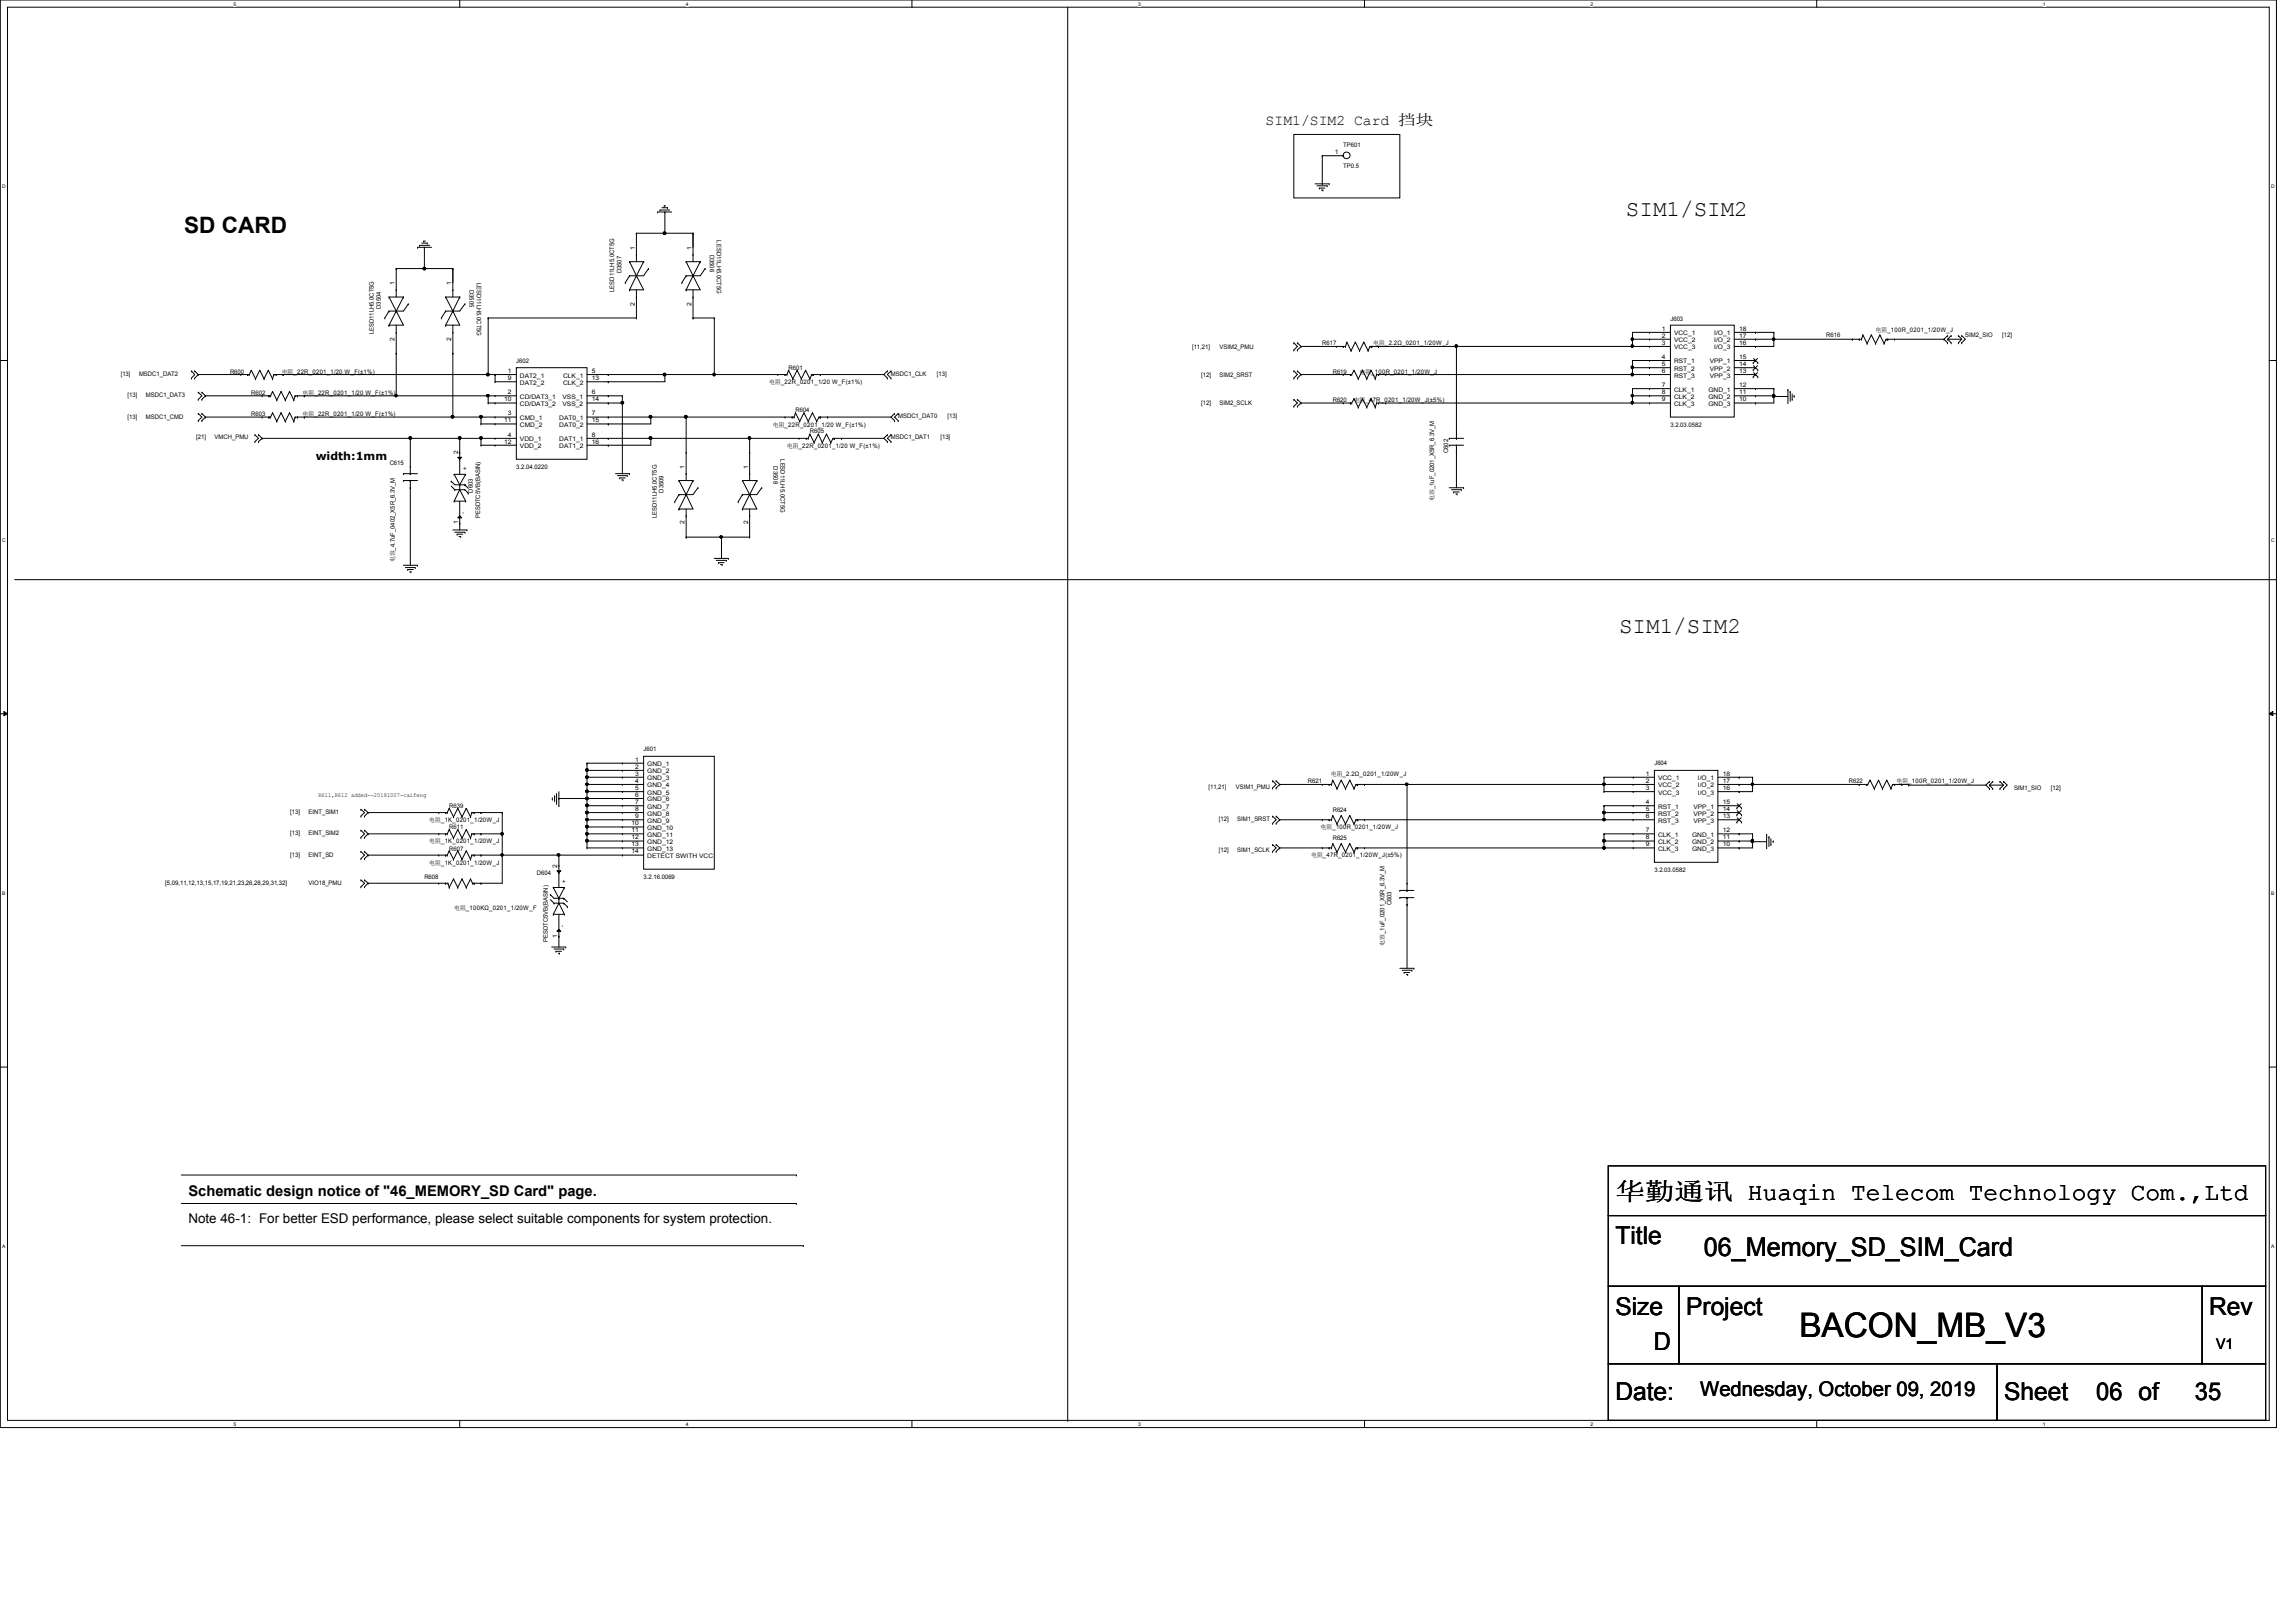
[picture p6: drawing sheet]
<svg xmlns="http://www.w3.org/2000/svg" width="297mm" height="210mm" viewBox="0 0 297 210" stroke-linecap="round" stroke-linejoin="round" font-family="sans-serif">
<defs><g id="words">
<text font-size="4.4" x="232.8" y="173.1">BACON_MB_V3</text>
<text font-size="3.3" x="220.4" y="162.6">06_Memory_SD_SIM_Card</text>
<g font-size="3.2">
<text x="209" y="155.2">华华华华 Huaqin Telecom Technology Com.,Ltd</text>
<text x="209" y="161">Title</text>
<text x="209" y="170.2">Size</text>
<text x="218.1" y="170.2">Project</text>
<text x="285.8" y="170.2">Rev</text>
<text x="213.9" y="174.8">D</text>
<text x="209" y="181.1">Date:</text>
<text x="259.3" y="181.1">Sheet</text>
<text x="271.2" y="181.1">06 of</text>
<text x="284" y="181.1">35</text>
</g>
<g font-size="2.9">
<text x="210.4" y="27.9">SIM1/SIM2</text>
<text x="23.8" y="30.1">SD CARD</text>
<text x="209.5" y="81.9">SIM1/SIM2</text>
</g>
<text font-size="2.6" x="220" y="180.7">Wednesday, October 09, 2019</text>
<g font-size="1.9">
<text x="163.7" y="16.1">SIM1/SIM2 Card 挡挡</text>
<text x="24.4" y="154.8">Schematic design notice of &quot;46_MEMORY_SD Card&quot; page.</text>
<text x="286.7" y="174.5">V1</text>
</g>
<text font-size="1.7" x="24.4" y="158.2">Note 46-1: For better ESD performance, please select suitable components for system protection.</text>
<text font-size="1.4" x="40.8" y="59.5">width:1mm</text>
<g font-size=".8">
<text x="172.7" y="19.9">1</text>
<text x="173.8" y="19">TP601</text>
<text x="173.8" y="21.8">TP0.5</text>
<text x="80.4" y="35.4" transform="rotate(-90 80.4 35.4)">D3507</text>
<text x="82.1" y="32.3" transform="rotate(-90 82.1 32.3)">1</text>
<text x="89.4" y="32.3" transform="rotate(-90 89.4 32.3)">1</text>
<text x="91.8" y="32.9" transform="rotate(90 91.8 32.9)">D3506</text>
<text x="92.7" y="31.1" transform="rotate(90 92.7 31.1)">LESD11LH5.0CT5G</text>
<text x="49.3" y="40" transform="rotate(-90 49.3 40)">D3504</text>
<text x="51.1" y="36.9" transform="rotate(-90 51.1 36.9)">1</text>
<text x="58.4" y="36.9" transform="rotate(-90 58.4 36.9)">1</text>
<text x="60.7" y="37.5" transform="rotate(90 60.7 37.5)">D3505</text>
<text x="61.7" y="36.6" transform="rotate(90 61.7 36.6)">LESD11LH5.0CT5G</text>
<text x="79.5" y="37.8" transform="rotate(-90 79.5 37.8)">LESD11LH5.0CT5G</text>
<text x="82.1" y="39.5" transform="rotate(-90 82.1 39.5)">2</text>
<text x="89.4" y="39.5" transform="rotate(-90 89.4 39.5)">2</text>
<text x="216.1" y="41.5">J603</text>
<text x="48.4" y="43.3" transform="rotate(-90 48.4 43.3)">LESD11LH5.0CT5G</text>
<text x="51.1" y="44.1" transform="rotate(-90 51.1 44.1)">2</text>
<text x="58.4" y="44.1" transform="rotate(-90 58.4 44.1)">2</text>
<text x="66.8" y="46.9">J602</text>
<text x="102" y="47.9">R601</text>
<text x="154.2" y="45.1">[11,21]</text>
<text x="157.8" y="45.1">VSIM2_PMU</text>
<text x="171.1" y="44.7">R617</text>
<text x="177.7" y="44.7">电电_2.2Ω_0201_1/20W_J</text>
<text x="215" y="42.8">1</text>
<text x="215" y="43.7">2</text>
<text x="215" y="44.6">3</text>
<text x="215" y="46.4">4</text>
<text x="215" y="47.4">5</text>
<text x="216.6" y="43.4">VCC_1</text>
<text x="216.6" y="44.3">VCC_2</text>
<text x="216.6" y="45.2">VCC_3</text>
<text x="216.6" y="47">RST_1</text>
<text x="216.6" y="48">RST_2</text>
<text x="221.2" y="48">VPP_2</text>
<text x="221.2" y="47">VPP_1</text>
<text x="221.8" y="45.2">I/O_3</text>
<text x="221.8" y="44.3">I/O_2</text>
<text x="221.8" y="43.4">I/O_1</text>
<text x="225" y="47.4">14</text>
<text x="225" y="46.4">15</text>
<text x="225" y="44.6">16</text>
<text x="225" y="43.7">17</text>
<text x="225" y="42.8">18</text>
<text x="236.3" y="43.6">R616</text>
<text x="242.7" y="43">电电_100R_0201_1/20W_J</text>
<text x="254.3" y="43.6">SIM2_SIO</text>
<text x="259" y="43.6">[12]</text>
<text x="15.6" y="48.7">[13]</text>
<text x="16.5" y="51.4">[13]</text>
<text x="18" y="48.7">MSDC1_DAT2</text>
<text x="18.9" y="51.4">MSDC1_DAT3</text>
<text x="29.8" y="48.3">R600</text>
<text x="32.5" y="51.1">R602</text>
<text x="32.5" y="53.8">R603</text>
<text x="36.4" y="48.3">电电_22R_0201_1/20 W_F(±1%)</text>
<text x="39.2" y="51.1">电电_22R_0201_1/20 W_F(±1%)</text>
<text x="39.2" y="53.8">电电_22R_0201_1/20 W_F(±1%)</text>
<text x="65.2" y="51.9">10</text>
<text x="65.7" y="48.3">1</text>
<text x="65.7" y="49.2">9</text>
<text x="65.7" y="51">2</text>
<text x="65.7" y="53.8">3</text>
<text x="67.3" y="48.9">DAT2_1</text>
<text x="67.3" y="49.8">DAT2_2</text>
<text x="67.3" y="51.6">CD/DAT3_1</text>
<text x="67.3" y="52.5">CD/DAT3_2</text>
<text x="72.8" y="51.6">VSS_1</text>
<text x="72.8" y="52.5">VSS_2</text>
<text x="72.9" y="48.9">CLK_1</text>
<text x="72.9" y="49.8">CLK_2</text>
<text x="76.6" y="51">6</text>
<text x="76.6" y="51.9">14</text>
<text x="76.6" y="48.3">5</text>
<text x="76.6" y="49.2">13</text>
<text x="76.6" y="53.8">7</text>
<text x="99.5" y="49.7">电电_22R_0201_1/20 W_F(±1%)</text>
<text x="102.9" y="53.3">R604</text>
<text x="115.3" y="48.6">MSDC1_CLK</text>
<text x="121.2" y="48.6">[13]</text>
<text x="155.4" y="52.4">[12]</text>
<text x="155.4" y="48.8">[12]</text>
<text x="157.8" y="52.4">SIM2_SCLK</text>
<text x="157.8" y="48.8">SIM2_SRST</text>
<text x="172.4" y="52">R620</text>
<text x="172.4" y="48.3">R619</text>
<text x="175.1" y="52">电电_47R_0201_1/20W_J(±5%)</text>
<text x="175.9" y="48.3">电电_100R_0201_1/20W_J</text>
<text x="215" y="48.3">6</text>
<text x="215" y="50.1">7</text>
<text x="215" y="51">8</text>
<text x="215" y="51.9">9</text>
<text x="216.6" y="48.9">RST_3</text>
<text x="216.6" y="50.7">CLK_1</text>
<text x="216.6" y="51.6">CLK_2</text>
<text x="216.6" y="52.5">CLK_3</text>
<text x="221" y="52.5">GND_3</text>
<text x="221" y="51.6">GND_2</text>
<text x="221" y="50.7">GND_1</text>
<text x="221.2" y="48.9">VPP_3</text>
<text x="225" y="51.9">10</text>
<text x="225" y="51">11</text>
<text x="225" y="50.1">12</text>
<text x="225" y="48.3">13</text>
<text x="16.5" y="54.2">[13]</text>
<text x="18.9" y="54.2">MSDC1_CMD</text>
<text x="25.4" y="56.8">[21]</text>
<text x="27.8" y="56.8">VMCH_PMU</text>
<text x="59.3" y="58.8" transform="rotate(-90 59.3 58.8)">2</text>
<text x="65.2" y="54.7">11</text>
<text x="65.2" y="57.4">12</text>
<text x="65.7" y="56.5">4</text>
<text x="67.3" y="54.4">CMD_1</text>
<text x="67.3" y="55.2">CMD_2</text>
<text x="67.3" y="57.1">VDD_1</text>
<text x="67.3" y="58">VDD_2</text>
<text x="72.3" y="54.4">DAT0_1</text>
<text x="72.3" y="55.2">DAT0_2</text>
<text x="72.3" y="57.1">DAT1_1</text>
<text x="72.3" y="58">DAT1_2</text>
<text x="76.6" y="54.7">15</text>
<text x="76.6" y="56.5">8</text>
<text x="76.6" y="57.4">16</text>
<text x="100" y="55.2">电电_22R_0201_1/20 W_F(±1%)</text>
<text x="101" y="59.4" transform="rotate(90 101 59.4)">LESD11LH5.0CT5G</text>
<text x="101.8" y="57.9">电电_22R_0201_1/20 W_F(±1%)</text>
<text x="104.8" y="56.1">R605</text>
<text x="115.3" y="56.8">MSDC1_DAT1</text>
<text x="116.2" y="54.1">MSDC1_DAT0</text>
<text x="121.7" y="56.8">[13]</text>
<text x="122.6" y="54.1">[13]</text>
<text x="187.4" y="58.6" transform="rotate(-90 187.4 58.6)">C602</text>
<text x="216.1" y="55.3">3.2.03.0582</text>
<text x="50.4" y="60.2">C615</text>
<text x="60.4" y="60.8" transform="rotate(-90 60.4 60.8)">+</text>
<text x="61.2" y="63.8" transform="rotate(-90 61.2 63.8)">D603</text>
<text x="66.8" y="60.7">3.2.04.0220</text>
<text x="85.8" y="63.8" transform="rotate(-90 85.8 63.8)">D3509</text>
<text x="88.6" y="60.7" transform="rotate(-90 88.6 60.7)">1</text>
<text x="96.8" y="60.7" transform="rotate(-90 96.8 60.7)">1</text>
<text x="100.1" y="60.4" transform="rotate(90 100.1 60.4)">D3508</text>
<text x="185.5" y="64.8" transform="rotate(-90 185.5 64.8)">电兼_1uF_0201_X5R_6.3V_M</text>
<text x="59.3" y="67.9" transform="rotate(-90 59.3 67.9)">1</text>
<text x="60.2" y="66.5" transform="rotate(-90 60.2 66.5)">-</text>
<text x="62.1" y="67.1" transform="rotate(-90 62.1 67.1)">PESDTC5VB(BASIN)</text>
<text x="85" y="67.1" transform="rotate(-90 85 67.1)">LESD11LH5.0CT5G</text>
<text x="88.6" y="67.9" transform="rotate(-90 88.6 67.9)">2</text>
<text x="96.8" y="67.9" transform="rotate(-90 96.8 67.9)">2</text>
<text x="51.1" y="72.8" transform="rotate(-90 51.1 72.8)">电兼_4.7uF_0402_X5R_6.3V_M</text>
<text x="82.2" y="98.6">1</text>
<text x="82.2" y="99.5">2</text>
<text x="82.2" y="100.4">3</text>
<text x="82.2" y="101.3">4</text>
<text x="83.3" y="97.2">J601</text>
<text x="83.7" y="99.1">GND_1</text>
<text x="83.7" y="100.1">GND_2</text>
<text x="83.7" y="101">GND_3</text>
<text x="83.7" y="101.9">GND_4</text>
<text x="169.2" y="101.3">R621</text>
<text x="172.2" y="100.5">电电_2.2Ω_0201_1/20W_J</text>
<text x="212.9" y="100.4">1</text>
<text x="212.9" y="101.3">2</text>
<text x="214" y="99.1">J604</text>
<text x="214.5" y="101">VCC_1</text>
<text x="214.5" y="101.9">VCC_2</text>
<text x="219.7" y="101.9">I/O_2</text>
<text x="219.7" y="101">I/O_1</text>
<text x="222.9" y="101.3">17</text>
<text x="222.9" y="100.4">18</text>
<text x="239.2" y="101.3">R622</text>
<text x="245.4" y="101.3">电电_100R_0201_1/20W_J</text>
<text x="37.5" y="105.4">[13]</text>
<text x="39.9" y="105.4">EINT_SIM1</text>
<text x="41.2" y="103.1">R611,R612 added--20181007-caifeng</text>
<text x="55.5" y="106.4">电电_1K_0201_1/20W_J</text>
<text x="58.1" y="104.6">R639</text>
<text x="58.1" y="107.3">R611</text>
<text x="81.7" y="106.8">10</text>
<text x="81.7" y="107.7">11</text>
<text x="82.2" y="102.2">5</text>
<text x="82.2" y="103.1">6</text>
<text x="82.2" y="104.9">8</text>
<text x="82.2" y="105.9">9</text>
<text x="82.2" y="104.1">7</text>
<text x="83.7" y="102.8">GND_5</text>
<text x="83.7" y="103.7">GND_6</text>
<text x="83.7" y="105.5">GND_8</text>
<text x="83.7" y="106.5">GND_9</text>
<text x="83.7" y="107.4">GND_10</text>
<text x="83.7" y="104.6">GND_7</text>
<text x="156.3" y="102.1">[11,21]</text>
<text x="157.7" y="106.2">[12]</text>
<text x="159.9" y="102.1">VSIM1_PMU</text>
<text x="160.1" y="106.2">SIM1_SRST</text>
<text x="170.9" y="107.3">电电_100R_0201_1/20W_J</text>
<text x="172.4" y="105">R624</text>
<text x="212.9" y="102.2">3</text>
<text x="212.9" y="104.1">4</text>
<text x="212.9" y="104.9">5</text>
<text x="212.9" y="105.9">6</text>
<text x="212.9" y="107.7">7</text>
<text x="214.5" y="102.8">VCC_3</text>
<text x="214.5" y="104.6">RST_1</text>
<text x="214.5" y="105.5">RST_2</text>
<text x="214.5" y="106.5">RST_3</text>
<text x="219.1" y="106.5">VPP_3</text>
<text x="219.1" y="105.5">VPP_2</text>
<text x="219.1" y="104.6">VPP_1</text>
<text x="219.7" y="102.8">I/O_3</text>
<text x="222.9" y="107.7">12</text>
<text x="222.9" y="105.9">13</text>
<text x="222.9" y="104.9">14</text>
<text x="222.9" y="104.1">15</text>
<text x="222.9" y="102.2">16</text>
<text x="260.6" y="102.2">SIM1_SIO</text>
<text x="265.3" y="102.2">[12]</text>
<text x="37.5" y="110.9">[13]</text>
<text x="37.5" y="108.1">[13]</text>
<text x="39.9" y="110.9">EINT_SD</text>
<text x="39.9" y="108.1">EINT_SIM2</text>
<text x="54.9" y="113.8">R608</text>
<text x="55.5" y="109.1">电电_1K_0201_1/20W_J</text>
<text x="55.5" y="111.9">电电_1K_0201_1/20W_J</text>
<text x="58.1" y="110.1">R607</text>
<text x="69.5" y="113.2">D604</text>
<text x="72.1" y="112.3" transform="rotate(-90 72.1 112.3)">2</text>
<text x="81.7" y="108.6">12</text>
<text x="81.7" y="109.5">13</text>
<text x="81.7" y="110.4">14</text>
<text x="83.3" y="113.8">3.2.16.0069</text>
<text x="83.7" y="108.3">GND_11</text>
<text x="83.7" y="109.2">GND_12</text>
<text x="83.7" y="110.1">GND_13</text>
<text x="83.7" y="111">DETECT SWITH VCC</text>
<text x="157.7" y="110.3">[12]</text>
<text x="160.1" y="110.3">SIM1_SCLK</text>
<text x="169.6" y="111">电电_47R_0201_1/20W_J(±5%)</text>
<text x="172.4" y="108.7">R625</text>
<text x="212.9" y="108.6">8</text>
<text x="212.9" y="109.5">9</text>
<text x="214" y="112.9">3.2.03.0582</text>
<text x="214.5" y="108.3">CLK_1</text>
<text x="214.5" y="109.2">CLK_2</text>
<text x="214.5" y="110.1">CLK_3</text>
<text x="218.9" y="110.1">GND_3</text>
<text x="218.9" y="109.2">GND_2</text>
<text x="218.9" y="108.3">GND_1</text>
<text x="222.9" y="109.5">10</text>
<text x="222.9" y="108.6">11</text>
<text x="21.4" y="114.5">[5,09,11,12,13,15,17,19,21,23,26,28,29,31,32]</text>
<text x="39.9" y="114.5">VIO18_PMU</text>
<text x="58.8" y="117.8">电电_100KΩ_0201_1/20W_F</text>
<text x="73" y="120" transform="rotate(-90 73 120)">-</text>
<text x="73.2" y="114.3" transform="rotate(-90 73.2 114.3)">+</text>
<text x="180" y="117.2" transform="rotate(-90 180 117.2)">C603</text>
<text x="70.9" y="121.9" transform="rotate(-90 70.9 121.9)">PESDTC5VB(BASIN)</text>
<text x="72.1" y="121.4" transform="rotate(-90 72.1 121.4)">1</text>
<text x="179.1" y="122.4" transform="rotate(-90 179.1 122.4)">电兼_1uF_0201_X5R_6.3V_M</text>
</g>
<g font-size=".6">
<text x="30.2" y=".7">5</text>
<text x="88.7" y=".7">4</text>
<text x="147.2" y=".7">3</text>
<text x="205.8" y=".7">2</text>
<text x="264.3" y=".7">1</text>
<text x=".3" y="24.4">D</text>
<text x="293.8" y="24.4">D</text>
<text x=".3" y="70.1">C</text>
<text x="293.8" y="70.1">C</text>
<text x=".3" y="115.8">B</text>
<text x="293.8" y="115.8">B</text>
<text x=".3" y="161.5">A</text>
<text x="293.8" y="161.5">A</text>
<text x="30.2" y="184.5">5</text>
<text x="88.7" y="184.5">4</text>
<text x="147.2" y="184.5">3</text>
<text x="205.8" y="184.5">2</text>
<text x="264.3" y="184.5">1</text>
</g>
</g></defs>
<path d="M0 0h294.5v184.7h-294.5zM1 .9h292.6v182.9h-292.6z" fill="none" stroke="#000" stroke-width=".13"/>
<g fill="#fff">
<path d="M30.2 .1h.4v.7h-.4z"/>
<path d="M30.2 183.9h.4v.8h-.4z"/>
</g>
<path d="M59.5 0v.9M59.5 183.8v.9" fill="none" stroke="#000" stroke-width=".13"/>
<g fill="#fff">
<path d="M88.7 .1h.4v.7h-.4z"/>
<path d="M88.7 183.9h.4v.8h-.4z"/>
</g>
<path d="M118 0v.9M118 183.8v.9" fill="none" stroke="#000" stroke-width=".13"/>
<g fill="#fff">
<path d="M147.2 .1h.4v.7h-.4z"/>
<path d="M147.2 183.9h.4v.8h-.4z"/>
</g>
<path d="M176.5 0v.9M176.5 183.8v.9" fill="none" stroke="#000" stroke-width=".13"/>
<g fill="#fff">
<path d="M205.8 .1h.3v.7h-.3z"/>
<path d="M205.8 183.9h.3v.8h-.3z"/>
</g>
<path d="M235 0v.9M235 183.8v.9" fill="none" stroke="#000" stroke-width=".13"/>
<g fill="#fff">
<path d="M264.3 .1h.3v.7h-.3z"/>
<path d="M264.3 183.9h.3v.8h-.3z"/>
<path d="M.3 23.8h.5v.7h-.5z"/>
<path d="M293.8 23.8h.5v.7h-.5z"/>
<path d="M.3 69.5h.5v.7h-.5z"/>
<path d="M293.8 69.5h.5v.7h-.5z"/>
</g>
<path d="M0 46.7h1M293.6 46.7h.9" fill="none" stroke="#000" stroke-width=".13"/>
<g fill="#fff">
<path d="M.3 115.2h.4v.8h-.4z"/>
<path d="M293.8 115.2h.5v.8h-.5z"/>
</g>
<path d="M0 92.4h1M.5 92.1l.5 .3-.5 .2zM293.6 92.4l.4-.3v.5zM293.6 92.4h.9" fill="none" stroke="#000" stroke-width=".13"/>
<path d="M.5 92.1l.5 .3-.5 .2zM293.6 92.4l.4-.3v.5z" fill="#000"/>
<g fill="#fff">
<path d="M.3 161h.4v.7h-.4z"/>
<path d="M293.8 161h.4v.7h-.4z"/>
</g>
<g fill="none" stroke="#000" stroke-width=".13">
<path d="M138.1 .9v182.9M167.4 17.4h13.7v8.2h-13.7zM50.3 38.4h.1M50.3 38.4l1.9 3.7h-1.9M50.3 38.4h1.9M51.3 37.5h.1M51.3 34.8h.1M51.3 34.8v3.6M51.3 34.8h7.3M52.2 38.4h.1M52.2 38.4l-1.9 3.7M52.8 39.3h.1"/>
<path d="M52.8 39.3l-.6 1h-1.9M54 32h.1M54 32h1.8M54.3 31.7h.1M54.3 31.7h1.3M54.6 31.5h.7M54.8 34.6h.2v.3h-.2zM54.8 31.2h.1M54.8 31.2h.2M54.9 32h.1M54.9 34.8h.1M54.9 32v2.8"/>
<path d="M55.3 31.5h.1M57.7 38.4h.1M57.7 38.4h1.8M57.7 38.4l.9 1.9M58.6 37.5h.1M58.6 34.8h.1M58.6 34.8v3.6M59.5 38.4h.1M59.5 38.4l-.9 1.9M60.2 39.3h.1M60.2 39.3l-.7 1h-1.8M80.9 36.6h.1"/>
<path d="M81.4 33.9h.1M81.4 35.7h.1M81.4 37.5h.1M81.4 33.9l.9 1.8M81.4 33.9h1.9M81.4 35.7l-.5 .9M82.3 35.7h.1M82.3 32.9h.1M82.3 38.4h.1M82.3 30.2h.1M82.3 30.2v3.7M82.3 37.5v3.6"/>
<path d="M82.3 35.7l1 1.8h-1.9M82.3 35.7l-.9 1.8M82.3 30.2h7.4M83.3 33.9h.1M83.3 33.9l-1 1.8M83.9 34.8h.1M83.9 34.8l-.6 .9h-1.9M85.1 27.4h.1M85.1 27.4h1.8M85.4 27.2h.1M85.4 27.2h1.3M85.6 26.9h.8"/>
<path d="M85.8 30.1h.3v.2h-.3zM85.9 26.6h.1M85.9 26.6h.2M86 27.4h.1M86 30.2h.1M86 27.4v2.8M86.4 26.9h.1M88.2 36.6h.1M88.8 33.9h.1M88.8 35.7h.1M88.8 37.5h.1M88.8 33.9h1.8"/>
<path d="M88.8 33.9l.9 1.8M88.8 35.7l-.6 .9M89.7 35.7h.1M89.7 32.9h.1M89.7 38.4h.1M89.7 30.2h.1M89.7 35.7l.9 1.8h-1.8M89.7 30.2v3.7M89.7 37.5v3.6M89.7 35.7l-.9 1.8M90.6 33.9h.1M90.6 33.9l-.9 1.8"/>
<path d="M91.2 34.8h.1M91.2 34.8l-.6 .9h-1.8M170.1 23.8h1.9M170.4 24h1.3M170.7 24.3h.1M170.7 24.3h.7M170.9 24.6h.3M171.1 20.2h.1M171.1 23.8h.1M171.1 20.2h2.7M171.1 20.2v3.6M171.2 24.6h.1"/>
<path d="M171.7 24h.1M172 23.8h.1M173.8 20.2h.1M24.8 48h.1M24.8 48.9h.1M24.8 48l.4 .5-.4 .4M25.2 48.9h.1M25.2 48h.1M25.2 48l.5 .5M25.7 53.5h.1M25.7 54.4h.1M25.7 50.8h.1"/>
<path d="M25.7 51.7h.1M25.7 48.5h.1M25.7 53.5l.4 .5-.4 .4M25.7 50.8l.4 .4-.4 .5M25.7 48.5l-.5 .4M25.7 48.5h6.6M26.1 54.4h.1M26.1 53.5h.1M26.1 51.7h.1M26.1 50.8h.1M26.1 53.5l.5 .5M26.1 50.8l.5 .4"/>
<path d="M26.6 51.2h.1M26.6 54h.1M26.6 54l-.5 .4M26.6 51.2l-.5 .5M26.6 51.2h8.4M26.6 54h8.4M31.2 48.5h.1M32 48.5h.1M32.3 48.5h.1M32.5 47.9h.1M32.5 47.9l.6 1.1M32.5 47.9l-.2 .6"/>
<path d="M33 57.1h.1M33 56.3h.1M33 56.3l.4 .4-.4 .4M33.1 49h.1M33.4 56.3h.1M33.4 57.1h.1M33.4 56.3l.5 .4M33.6 47.9h.1M33.6 47.9l.6 1.1M33.6 47.9l-.5 1.1M33.9 51.2h.1M33.9 54h.1"/>
<path d="M33.9 56.7h.1M33.9 56.7l-.5 .4M33.9 56.7h32.9M34.2 49h.1M34.7 47.9h.1M34.7 47.9l.6 1.1M34.7 47.9l-.5 1.1M34.8 51.2h.1M34.8 54h.1M35 51.2h.1M35 54h.1M35.3 50.7h.1"/>
<path d="M35.3 53.4h.1M35.3 49h.1M35.3 50.7l.5 1.1M35.3 50.7l-.3 .5M35.3 53.4l.5 1.1M35.3 53.4l-.3 .6M35.4 48.5h.1M35.4 48.5h31.4M35.4 48.5l-.1 .5M35.7 48.5h.1M35.8 51.8h.1M35.8 54.5h.1"/>
<path d="M36.4 50.7h.1M36.4 53.4h.1M36.4 50.7l.5 1.1M36.4 50.7l-.6 1.1M36.4 53.4l.5 1.1M36.4 53.4l-.6 1.1M36.6 48.5h.1M36.9 51.8h.1M36.9 54.5h.1M37.5 50.7h.1M37.5 53.4h.1M37.5 50.7l.5 1.1"/>
<path d="M37.5 50.7l-.6 1.1M37.5 53.4l.5 1.1M37.5 53.4l-.6 1.1M38 51.8h.1M38 54.5h.1M38.2 51.2h.1M38.2 54h.1M38.2 51.2h28.6M38.2 51.2l-.2 .6M38.2 54h28.6M38.2 54l-.2 .5M38.5 51.2h.1"/>
<path d="M38.5 54h.1M39.4 51.2h.1M39.4 54h.1M49.8 41.1h.1M50.3 40.3h.1M50.3 42.1h.1M50.3 40.3l-.5 .8M51.1 51.1h.2v.2h-.2zM51.3 40.3h.1M51.3 43h.1M51.3 45.7h.1M51.3 51.2h.1"/>
<path d="M51.3 42.1v9.1M53 56.6h.2v.2h-.2zM53.1 56.7h.1M53.1 56.7v4.6M57.1 41.1h.1M57.7 40.3h.1M57.7 42.1h.1M57.7 40.3l-.6 .8M58.4 53.8h.3v.2h-.3zM58.6 40.3h.1M58.6 43h.1M58.6 45.7h.1"/>
<path d="M58.6 54h.1M58.6 40.3l.9 1.8h-1.8M58.6 42.1v11.9M58.6 40.3l-.9 1.8M59.2 59.2h.5l-.2 .2zM59.3 56.6h.3v.2h-.3zM59.5 59.4h.1M59.5 58.5h.1M59.5 56.7h.1M59.5 56.7v4.7M62.1 56.6h.2v.2h-.2zM62.1 53.8h.2v.2h-.2z"/>
<path d="M62.2 57.6h.1M62.2 56.7h.1M62.2 54.9h.1M62.2 54h.1M62.2 57.6h4.6M62.2 54.9h4.6M62.2 54v.9M62.2 56.7v.9M63 51.1h.2v.2h-.2zM63 48.3h.2v.3h-.2zM63.2 52.2h.1M63.2 51.2h.1"/>
<path d="M63.2 41.1h.1M63.2 48.5h.1M63.2 52.2h3.6M63.2 41.1v7.4M63.2 51.2v1M63.2 41.1h19.1M64 48.5h.1M64 49.4h.1M64 51.2h.1M64 52.2h.1M64 54h.1M64 54.9h.1"/>
<path d="M64 56.7h.1M64 57.6h.1M64 49.4h2.8M64 48.5v.9M66.8 47.6h9.1v11.8h-9.1zM75.9 48.5h25.9M75.9 51.2h4.6M75.9 52.2h4.6M75.9 54h26.8M75.9 56.7h28.7M78.7 48.5h.1M78.7 49.4h.1"/>
<path d="M78.7 51.2h.1M78.7 52.2h.1M78.7 54h.1M78.7 54.9h.1M78.7 56.7h.1M78.7 57.6h.1M80.4 52h.2v.2h-.2zM80.5 51.2h.1M80.5 52.2h.1M80.5 51.2v10.1M82.3 41.1h.1M84 53.8h.3v.2h-.3z"/>
<path d="M84 56.6h.3v.2h-.3zM84.2 54h.1M84.2 56.7h.1M84.2 56.7v.9h-8.3M84.2 54v.9h-8.3M85.8 48.3h.3v.3h-.3zM86 48.5h.1M86 48.5v.9h-10.1M88.6 53.8h.2v.2h-.2zM88.8 58.5h.1M88.8 54h.1M88.8 54v8.2"/>
<path d="M89.7 41.1h.1M89.7 41.1h2.7M92.3 48.3h.2v.3h-.2zM92.4 41.1h.1M92.4 48.5h.1M92.4 41.1v7.4M96.8 56.6h.3v.2h-.3zM97 58.5h.1M97 56.7h.1M97 56.7v5.5M100.6 48.5h.1M101.6 54h.1"/>
<path d="M101.6 48.5h.1M101.8 48.5h.1M102 47.9h.1M102 47.9l-.2 .6M102 47.9l.6 1.1M102.5 54h.1M102.6 49h.1M102.7 54h.1M102.9 53.4h.1M102.9 53.4l-.2 .6M102.9 53.4l.6 1.1M103.1 47.9h.1"/>
<path d="M103.1 47.9l-.5 1.1M103.1 47.9l.6 1.1M103.4 56.7h.1M103.5 54.5h.1M103.7 49h.1M104 53.4h.1M104 53.4l-.5 1.1M104 53.4l.6 1.1M104.2 47.9h.1M104.2 47.9l-.5 1.1M104.2 47.9l.6 1.1M104.3 56.7h.1"/>
<path d="M104.6 54.5h.1M104.6 56.7h.1M104.8 49h.1M104.8 56.2h.1M104.8 56.2l-.2 .5M104.8 56.2l.5 1.1M105 48.5h.1M105 48.5h9.3M105 48.5l-.2 .5M105.1 53.4h.1M105.1 53.4l-.5 1.1M105.1 53.4l.6 1.1"/>
<path d="M105.2 48.5h.1M105.3 57.3h.1M105.7 54.5h.1M105.9 56.2h.1M105.9 56.2l-.6 1.1M105.9 56.2l.5 1.1M106 54h.1M106 54h9.3M106 54l-.3 .5M106.1 54h.1M106.1 48.5h.1M106.4 57.3h.1"/>
<path d="M106.9 56.2h.1M106.9 56.2l-.5 1.1M106.9 56.2l.6 1.1M107.1 54h.1M107.5 57.3h.1M107.8 56.7h.1M107.8 56.7h6.5M107.8 56.7l-.3 .6M107.9 56.7h.1M108.9 56.7h.1M114.3 56.7l.5 .4M114.3 48.5l.5 .4"/>
<path d="M114.8 56.3h.1M114.8 57.1h.1M114.8 48h.1M114.8 48.9h.1M114.8 56.3l-.5 .4M114.8 48l-.5 .5M115.3 57.1h.1M115.3 56.3h.1M115.3 48.9h.1M115.3 48h.1M115.3 56.3l-.5 .4 .5 .4M115.3 54l.4 .4"/>
<path d="M115.3 48l-.5 .5 .5 .4M115.7 53.5h.1M115.7 54.4h.1M115.7 53.5l-.4 .5M116.2 54.4h.1M116.2 53.5h.1M116.2 53.5l-.5 .5 .5 .4M167.4 51.7h.1M167.4 52.6h.1M167.4 48h.1M167.4 48.9h.1M167.4 44.4h.1"/>
<path d="M167.4 45.3h.1M167.4 51.7l.4 .5-.4 .4M167.4 48l.4 .5-.4 .4M167.4 44.4l.4 .4-.4 .5M167.8 52.6h.1M167.8 51.7h.1M167.8 48.9h.1M167.8 48h.1M167.8 45.3h.1M167.8 44.4h.1M167.8 51.7l.5 .5M167.8 48l.5 .5"/>
<path d="M167.8 44.4l.5 .4M168.3 52.2h.1M168.3 44.8h.1M168.3 48.5h.1M168.3 52.2l-.5 .4M168.3 48.5l-.5 .4M168.3 44.8l-.5 .5M168.3 44.8h5.8M168.3 48.5h6.6M168.3 52.2h6.6M172.9 44.8h.1M173.8 44.8h.1"/>
<path d="M173.8 52.2h.1M173.8 48.5h.1M174.1 44.8h.1M174.2 44.3h.1M174.2 44.3l-.1 .5M174.2 44.3l.6 1.1M174.7 52.2h.1M174.7 48.5h.1M174.8 45.4h.1M174.9 52.2h.1M174.9 48.5h.1M175.2 51.6h.1"/>
<path d="M175.2 47.9h.1M175.2 51.6l.5 1.1M175.2 51.6l-.3 .6M175.2 47.9l.5 1.1M175.2 47.9l-.3 .6M175.3 44.3h.1M175.3 44.3l-.5 1.1M175.3 44.3l.6 1.1M175.7 52.7h.1M175.7 49h.1M175.9 45.4h.1M176.3 51.6h.1"/>
<path d="M176.3 47.9h.1M176.3 51.6l.5 1.1M176.3 51.6l-.6 1.1M176.3 47.9l.5 1.1M176.3 47.9l-.6 1.1M176.4 44.3h.1M176.4 44.3l-.5 1.1M176.4 44.3l.6 1.1M176.8 52.7h.1M176.8 49h.1M177 45.4h.1M177.2 44.8h.1"/>
<path d="M177.2 44.8h38.9M177.2 44.8l-.2 .6M177.4 51.6h.1M177.4 47.9h.1M177.4 51.6l.5 1.1M177.4 51.6l-.6 1.1M177.4 47.9l.5 1.1M177.4 47.9l-.6 1.1M177.5 44.8h.1M177.9 52.7h.1M177.9 49h.1M178.1 52.2h.1"/>
<path d="M178.1 48.5h.1M178.1 48.5h38M178.1 52.2h38M178.1 52.2l-.2 .5M178.1 48.5l-.2 .5M178.3 44.8h.1M178.3 52.2h.1M178.3 48.5h.1M179.3 52.2h.1M179.3 48.5h.1M187.5 56.7h.1M187.5 57.6h.1"/>
<path d="M187.5 56.7h1.9M187.5 57.6h1.9M188.3 44.7h.2v.2h-.2zM188.4 56.7h.1M188.4 57.6h.1M188.4 55.8h.1M188.4 58.5h.1M188.4 44.8h.1M188.4 44.8v11.9M188.4 57.6v5.5M211.1 48.3h.2v.3h-.2zM211.1 52h.2v.2h-.2z"/>
<path d="M211.1 43.8h.2v.2h-.2zM211.1 47.4h.2v.3h-.2zM211.1 51.1h.2v.2h-.2zM211.1 44.7h.2v.2h-.2zM211.2 48.5h.1M211.2 52.2h.1M211.2 43.9h.1M211.2 44.8h.1M211.2 43h.1M211.2 46.7h.1M211.2 47.6h.1M211.2 50.3h.1"/>
<path d="M211.2 51.2h.1M211.2 43.9h4.9M211.2 43h4.9M211.2 46.7h4.9M211.2 47.6h4.9M211.2 50.3h4.9M211.2 51.2h4.9M211.2 43v1.9M211.2 46.7v1.8M211.2 50.3v1.9M213.4 43h.1M213.4 43.9h.1"/>
<path d="M213.4 44.8h.1M213.4 46.7h.1M213.4 47.6h.1M213.4 48.5h.1M213.4 50.3h.1M213.4 51.2h.1M213.4 52.2h.1M216.1 42.1h8.3v11.9h-8.3zM224.4 43.9h16.4M224.4 43h5.1M224.4 46.7h2.7M224.4 47.6h2.7"/>
<path d="M224.4 48.5h2.7M224.4 50.3h5.1M224.4 51.2h5.1M226.8 48.8h.1M226.8 47.9h.1M226.8 46.9h.1M226.9 48.2l.5 .6M226.9 47.3l.5 .6M226.9 46.4l.5 .5M227.1 52.2h.1M227.1 51.2h.1M227.1 50.3h.1"/>
<path d="M227.1 48.5h.1M227.1 47.6h.1M227.1 46.7h.1M227.1 44.8h.1M227.1 43.9h.1M227.1 43h.1M227.4 48.2l-.6 .6M227.4 47.3l-.6 .6M227.4 46.4l-.6 .5M227.4 48.8h.1M227.4 47.9h.1M227.4 46.9h.1"/>
<path d="M229.3 51.2h.3v.2h-.3zM229.3 51.1h.3v.2h-.3zM229.3 43.8h.3v.2h-.3zM229.5 50.3h.1M229.5 51.3h.1M229.5 51.2h.1M229.5 43h.1M229.5 43.9h.1M229.5 43v1.8h-5.1M229.5 50.3v1.9h-5.1M229.5 51.3h1.8M231.3 50.4h.1"/>
<path d="M231.3 50.4v1.8M231.6 50.7h.1M231.6 50.7v1.2M231.9 51.7h.1M231.9 51v.7M232.1 51.2h.1M232.1 51.2v.2M239.6 43.9h.1M240.5 43.9h.1M240.8 43.9h.1M241 43.3h.1M241 43.3l-.2 .6"/>
<path d="M241 43.3l.6 1.1M241.6 44.4h.1M242.1 43.3h.1M242.1 43.3l-.5 1.1M242.1 43.3l.6 1.1M242.7 44.4h.1M243.2 43.3h.1M243.2 43.3l-.5 1.1M243.2 43.3l.6 1.1M243.8 44.4h.1M244 43.9h.1M244 43.9h7.5"/>
<path d="M244 43.9l-.2 .5M244.2 43.9h.1M245.1 43.9h.1M251.5 43.9h.1M251.5 43.9l.5 .5M252 43.4h.1M252 44.4h.1M252 43.9h.1M252 43.9l.4 .5M252 43.4l-.5 .5M252 43.9h1.8M252.4 44.4h.1"/>
<path d="M252.4 43.4h.1M252.4 43.4l-.4 .5M253.4 44.4h.1M253.4 43.4h.1M253.4 43.4l.4 .5M253.8 44.4h.1M253.8 43.4h.1M253.8 43.4l.5 .5-.5 .5M253.8 43.9l-.4 .5M1.9 75h292.6M52.2 61.3h.1M52.2 62.2h.1"/>
<path d="M52.2 61.3h1.8M52.2 73.2h1.8M52.2 62.2h1.8M52.4 73.4h1.3M52.7 73.7h.1M52.7 73.7h.8M53 74h.2M53.1 61.3h.1M53.1 62.2h.1M53.1 60.4h.1M53.1 63.1h.1M53.1 62.2v11"/>
<path d="M53.2 74h.1M53.7 73.4h.1M54 73.2h.1M58.4 62.3h.1M58.4 62.3l.4 .4h1.4M58.4 62.9l.4 .5M58.6 68.6h1.8M58.8 61.4h.1M58.8 64.9h.1M58.8 61.4l.7 1.3M58.8 61.4h1.4M58.8 64.9h1.4"/>
<path d="M58.8 63.4h.1M58.8 63.4h1.4M58.8 68.9h1.4M59.1 69.1h.1M59.1 69.1h.8M59.2 67l.3-.2 .2 .2zM59.4 69.4h.2M59.5 66.8h.1M59.5 62.7h.1M59.5 63.4h.1M59.5 67.7h.1M59.5 62.7v.7"/>
<path d="M59.5 64.9v3.7M59.5 63.4l.7 1.5M59.5 63.4l-.7 1.5M59.6 69.4h.1M60.2 68.9h.1M60.2 62.7h.1M60.2 63.4h.1M60.2 62.7l.4 .5M60.2 63.4l.4 .4M60.2 61.4h.1M60.2 64.9h.1M60.2 61.4l-.7 1.3"/>
<path d="M60.4 68.6h.1M60.6 63.8h.1M79.6 61.3h1.8M79.9 61.6h1.2M80.2 61.8h.1M80.2 61.8h.7M80.4 62.1h.2M80.6 62.1h.1M81.1 61.6h.1M81.4 61.3h.1M87.3 64.9h.1M87.8 62.2h.1"/>
<path d="M87.8 64h.1M87.8 65.9h.1M87.8 62.2h1.9M87.8 62.2l1 1.8M87.8 64l-.5 .9M88.8 64h.1M88.8 61.3h.1M88.8 66.8h.1M88.8 69.5h.1M88.8 64l.9 1.9h-1.9M88.8 65.9v3.6M88.8 64l-1 1.9"/>
<path d="M88.8 69.5h8.2M89.7 62.2h.1M89.7 62.2l-.9 1.8M90.3 63.1h.1M90.3 63.1l-.6 .9h-1.9M92.4 72.3h1.8M92.7 72.5h1.3M93 72.8h.1M93 72.8h.7M93.2 69.4h.2v.2h-.2zM93.2 73.1h.2M93.3 69.5h.1"/>
<path d="M93.3 69.5v2.8M93.4 73.1h.1M94 72.5h.1M94.2 72.3h.1M95.5 64.9h.1M96.1 62.2h.1M96.1 64h.1M96.1 65.9h.1M96.1 62.2h1.8M96.1 62.2l.9 1.8M96.1 64l-.6 .9M97 64h.1"/>
<path d="M97 61.3h.1M97 66.8h.1M97 69.5h.1M97 65.9v3.6M97 64l.9 1.9h-1.8M97 64l-.9 1.9M97.9 62.2h.1M97.9 62.2l-.9 1.8M98.5 63.1h.1M98.5 63.1l-.6 .9h-1.8M187.5 63.1h1.9M187.8 63.4h1.3"/>
<path d="M188 63.7h.1M188 63.7h.8M188.3 63.9h.2M188.5 63.9h.1M189.1 63.4h.1M189.4 63.1h.1M294.5 75h.1M75.8 99.5h.3v.3h-.3zM75.9 98.8h.1M75.9 99.7h.1M75.9 98.8h7.4M75.9 99.7h7.4"/>
<path d="M75.9 98.8v10.9M80.5 98.8h.1M80.5 99.7h.1M83.3 97.9h9.1v14.6h-9.1zM214 99.7h8.2v11.9h-8.2zM46.7 110.2h.1M46.7 111.1h.1M46.7 113.9h.1M46.7 114.8h.1M46.7 107.4h.1M46.7 108.4h.1M46.7 104.7h.1"/>
<path d="M46.7 105.6h.1M46.7 110.2l.5 .5-.5 .4M46.7 113.9l.5 .4-.5 .5M46.7 107.4l.5 .5-.5 .5M46.7 104.7l.5 .5-.5 .4M47.2 111.1h.1M47.2 110.2h.1M47.2 114.8h.1M47.2 113.9h.1M47.2 108.4h.1M47.2 107.4h.1M47.2 105.6h.1"/>
<path d="M47.2 104.7h.1M47.2 110.2l.4 .5M47.2 113.9l.4 .4M47.2 107.4l.4 .5M47.2 104.7l.4 .5M47.6 110.7h.1M47.6 114.3h.1M47.6 105.2h.1M47.6 107.9h.1M47.6 110.7l-.4 .4M47.6 114.3l-.4 .5M47.6 107.9l-.4 .5"/>
<path d="M47.6 105.2l-.4 .4M47.6 105.2h10.3M47.6 107.9h10.3M47.6 110.7h10.3M47.6 114.3h10.4M56.8 105.2h.1M56.8 107.9h.1M56.8 110.7h.1M56.8 114.3h.1M57.7 105.2h.1M57.7 107.9h.1M57.7 110.7h.1"/>
<path d="M57.7 114.3h.1M57.9 105.2h.1M57.9 107.9h.1M57.9 110.7h.1M58 114.3h.1M58 114.3l.1 .6M58.1 104.6h.1M58.1 107.4h.1M58.1 110.1h.1M58.1 114.9h.1M58.1 104.6l.6 1.1M58.1 104.6l-.2 .6"/>
<path d="M58.1 107.4l.6 1.1M58.1 107.4l-.2 .5M58.1 110.1l.6 1.1M58.1 110.1l-.2 .6M58.7 105.7h.1M58.7 108.5h.1M58.7 111.2h.1M58.7 113.7h.1M58.7 113.7l-.6 1.2M58.7 113.7l.5 1.2M59.2 104.6h.1M59.2 107.4h.1"/>
<path d="M59.2 110.1h.1M59.2 114.9h.1M59.2 104.6l.6 1.1M59.2 104.6l-.5 1.1M59.2 107.4l.6 1.1M59.2 107.4l-.5 1.1M59.2 110.1l.6 1.1M59.2 110.1l-.5 1.1M59.8 105.7h.1M59.8 108.5h.1M59.8 111.2h.1M59.8 113.7h.1"/>
<path d="M59.8 113.7l-.6 1.2M59.8 113.7l.5 1.2M60.3 104.6h.1M60.3 107.4h.1M60.3 110.1h.1M60.3 114.9h.1M60.3 104.6l.6 1.1M60.3 104.6l-.5 1.1M60.3 107.4l.6 1.1M60.3 107.4l-.5 1.1M60.3 110.1l.6 1.1M60.3 110.1l-.5 1.1"/>
<path d="M60.9 105.7h.1M60.9 108.5h.1M60.9 111.2h.1M60.9 113.7h.1M60.9 113.7l-.6 1.2M60.9 113.7l.2 .6M61 105.2h.1M61 107.9h.1M61 110.7h.1M61 105.2h4M61 107.9h4M61 105.2l-.1 .5"/>
<path d="M61 107.9l-.1 .6M61 110.7h22.3M61 110.7l-.1 .5M61.1 114.3h.1M61.3 105.2h.1M61.3 107.9h.1M61.3 110.7h.1M61.3 114.3h.1M62.2 105.2h.1M62.2 107.9h.1M62.2 110.7h.1M62.2 114.3h.1"/>
<path d="M64.8 110.5h.3v.2h-.3zM64.8 107.8h.3v.2h-.3zM65 110.7h.1M65 105.2h.1M65 107.9h.1M65 105.2v9.1h-3.9M71.2 115.8h.1M71.2 115.8l.5 .4h1.2M71.2 116.4l.5 .5M71.5 103.4h.1M71.5 103.3v.1M71.6 114.9h.1"/>
<path d="M71.6 118.3h.1M71.6 114.9l.7 1.3M71.6 114.9h1.4M71.6 118.3h1.4M71.7 116.9h.1M71.7 116.9h1.2M71.8 103h.1M71.8 103v.7M72 104h.1M72 102.7v1.3M72 112.7h.6l-.3 .2zM72.1 110.5h.3v.2h-.3z"/>
<path d="M72.3 104.3h.1M72.3 112.9h.1M72.3 116.2h.1M72.3 116.9h.1M72.3 112h.1M72.3 103.3h.1M72.3 110.7h.1M72.3 102.4v1.9M72.3 110.7v4.2M72.3 116.2v.7M72.3 118.3v4.3M72.3 116.9l.7 1.4"/>
<path d="M72.3 116.9l-.7 1.4M72.3 103.3h11M72.9 116.2h.1M72.9 116.9h.1M72.9 116.2l.5 .5M72.9 116.9l.5 .4M73 114.9h.1M73 118.3h.1M73 114.9l-.7 1.3M73.4 117.3h.1M75.8 103.2h.3v.3h-.3zM75.8 100.5h.3v.2h-.3z"/>
<path d="M75.8 101.4h.3v.2h-.3zM75.8 102.3h.3v.2h-.3zM75.8 105.9h.3v.3h-.3zM75.8 107.8h.3v.2h-.3zM75.8 106.8h.3v.3h-.3zM75.8 108.7h.3v.2h-.3zM75.8 105h.3v.3h-.3zM75.8 104.1h.3v.2h-.3zM75.9 109.7h.1M75.9 103.3h.1M75.9 100.6h.1M75.9 101.5h.1"/>
<path d="M75.9 102.4h.1M75.9 105.2h.1M75.9 106.1h.1M75.9 107h.1M75.9 107.9h.1M75.9 108.8h.1M75.9 104.3h.1M75.9 106.1h7.4M75.9 100.6h7.4M75.9 101.5h7.4M75.9 102.4h7.4M75.9 104.3h7.4"/>
<path d="M75.9 105.2h7.4M75.9 107.9h7.4M75.9 108.8h7.4M75.9 109.7h7.4M75.9 107h7.4M80.5 100.6h.1M80.5 101.5h.1M80.5 102.4h.1M80.5 103.3h.1M80.5 105.2h.1M80.5 106.1h.1M80.5 107h.1"/>
<path d="M80.5 107.9h.1M80.5 108.8h.1M80.5 109.7h.1M80.5 110.7h.1M80.5 104.3h.1M164.6 109.3h.1M164.6 110.2h.1M164.6 105.6h.1M164.6 106.6h.1M164.6 101h.1M164.6 102h.1M164.6 109.3l.5 .4-.5 .5"/>
<path d="M164.6 105.6l.5 .5-.5 .5M164.6 101l.5 .5-.5 .5M165.1 110.2h.1M165.1 109.3h.1M165.1 106.6h.1M165.1 105.6h.1M165.1 102h.1M165.1 101h.1M165.1 109.3l.5 .4M165.1 105.6l.5 .5M165.1 101l.5 .5M165.6 109.7h.1"/>
<path d="M165.6 106.1h.1M165.6 101.5h.1M165.6 109.7l-.5 .5M165.6 106.1l-.5 .5M165.6 101.5l-.5 .5M165.6 106.1h6.7M165.6 101.5h6.7M165.6 109.7h6.7M171.1 106.1h.1M171.1 109.7h.1M171.1 101.5h.1M172 106.1h.1"/>
<path d="M172 109.7h.1M172 101.5h.1M172.3 106.1h.1M172.3 109.7h.1M172.3 101.5h.1M172.4 105.5h.1M172.4 109.2h.1M172.4 101h.1M172.4 105.5l-.1 .6M172.4 105.5l.6 1.1M172.4 109.2l-.1 .5M172.4 109.2l.6 1.1"/>
<path d="M172.4 101l-.1 .5M172.4 101l.6 1.1M173 106.6h.1M173 110.3h.1M173 102.1h.1M173.5 105.5h.1M173.5 109.2h.1M173.5 101h.1M173.5 105.5l-.5 1.1M173.5 105.5l.6 1.1M173.5 109.2l-.5 1.1M173.5 109.2l.6 1.1"/>
<path d="M173.5 101l-.5 1.1M173.5 101l.6 1.1M174.1 106.6h.1M174.1 110.3h.1M174.1 102.1h.1M174.6 105.5h.1M174.6 109.2h.1M174.6 101h.1M174.6 105.5l-.5 1.1M174.6 105.5l.6 1.1M174.6 109.2l-.5 1.1M174.6 109.2l.6 1.1"/>
<path d="M174.6 101l-.5 1.1M174.6 101l.6 1.1M175.2 106.6h.1M175.2 110.3h.1M175.2 102.1h.1M175.4 106.1h.1M175.4 109.7h.1M175.4 101.5h.1M175.4 106.1h38.6M175.4 106.1l-.2 .5M175.4 101.5h38.6M175.4 109.7h38.6"/>
<path d="M175.4 109.7l-.2 .6M175.4 101.5l-.2 .6M175.6 106.1h.1M175.6 109.7h.1M175.6 101.5h.1M176.5 106.1h.1M176.5 109.7h.1M176.5 101.5h.1M181.1 115.2h.1M181.1 116.2h.1M181.1 115.2h1.8M181.1 116.2h1.8"/>
<path d="M181.9 101.4h.2v.2h-.2zM182 115.2h.1M182 116.2h.1M182 114.3h.1M182 117.1h.1M182 101.5h.1M182 101.5v13.7M182 116.2v9.1M207.4 105.9h.2v.3h-.2zM207.4 105h.2v.3h-.2zM207.4 109.6h.2v.2h-.2zM207.4 108.7h.2v.2h-.2z"/>
<path d="M207.4 101.4h.2v.2h-.2zM207.5 100.6h.1M207.5 101.5h.1M207.5 102.4h.1M207.5 106.1h.1M207.5 104.3h.1M207.5 105.2h.1M207.5 109.7h.1M207.5 107.9h.1M207.5 108.8h.1M207.5 100.6h6.5M207.5 102.4h6.5"/>
<path d="M207.5 104.3h6.5M207.5 105.2h6.5M207.5 107.9h6.5M207.5 108.8h6.5M207.5 100.6v1.8M207.5 104.3v1.8M207.5 107.9v1.8M211.3 100.6h.1M211.3 101.5h.1M211.3 102.4h.1M211.3 104.3h.1M211.3 105.2h.1"/>
<path d="M211.3 106.1h.1M211.3 107.9h.1M211.3 108.8h.1M211.3 109.7h.1M222.2 106.1h2.8M222.2 100.6h4.5M222.2 101.5h19.4M222.2 104.3h2.8M222.2 105.2h2.8M222.2 107.9h4.5M222.2 108.8h4.5M224.7 106.4h.1"/>
<path d="M224.7 105.5h.1M224.7 104.6h.1M224.7 105.8l.6 .6M224.7 104.9l.6 .6M224.7 104l.6 .6M225 109.7h.1M225 108.8h.1M225 107.9h.1M225 106.1h.1M225 105.2h.1M225 104.3h.1M225 102.4h.1"/>
<path d="M225 101.5h.1M225 100.6h.1M225.3 105.8l-.6 .6M225.3 104.9l-.6 .6M225.3 104l-.6 .6M225.3 106.4h.1M225.3 105.5h.1M225.3 104.6h.1M226.6 101.4h.2v.2h-.2zM226.6 108.8h.2v.2h-.2zM226.6 108.7h.2v.2h-.2zM226.7 100.6h.1"/>
<path d="M226.7 101.5h.1M226.7 107.9h.1M226.7 108.9h.1M226.7 108.8h.1M226.7 100.6v1.8h-4.5M226.7 107.9v1.8h-4.5M226.7 108.9h1.9M228.6 108h.1M228.6 108v1.9M228.9 108.3h.1M228.9 108.3v1.3M229.1 109.3h.1"/>
<path d="M229.1 108.5v.8M229.4 108.8h.1M229.4 108.8v.2M240.5 101.5h.1M241.5 101.5h.1M241.6 101.5h.1M241.9 101h.1M241.9 101l.6 1.1M241.9 101l-.3 .5M242.5 102.1h.1M243 101h.1M243 101l.5 1.1"/>
<path d="M243 101l-.5 1.1M243.5 102.1h.1M244.1 101h.1M244.1 101l.5 1.1M244.1 101l-.6 1.1M244.6 102.1h.1M244.9 101.5h.1M244.9 101.5h2M244.9 101.5l-.3 .6M245.1 101.5h.1M246 101.5h.1M246.9 101.5h.1"/>
<path d="M246.9 101.6h.1M246.9 101.6h10M246.9 101.5v.1M256.9 101.6l.5 .5M257.4 101.1h.1M257.4 102.1h.1M257.4 101.6h.1M257.4 101.6l.4 .5M257.4 101.1l-.5 .5M257.4 101.6h1.8M257.8 102.1h.1M257.8 101.1h.1"/>
<path d="M257.8 101.1l-.4 .5M258.7 102.1h.1M258.7 101.1h.1M258.7 101.1l.5 .5M259.2 102.1h.1M259.2 101.1h.1M259.2 101.1l.5 .5-.5 .5M259.2 101.6l-.5 .5M0 138.1h1M71.4 122.6h1.8M71.7 122.8h1.2M71.9 123.1h.1"/>
<path d="M71.9 123.1h.7M72 120.5l.3-.2 .3 .2zM72.2 123.4h.2M72.3 120.3h.1M72.3 121.2h.1M72.4 123.4h.1M72.9 122.8h.1M73.2 122.6h.1M181.1 125.3h1.8M181.4 125.6h1.3M181.6 125.9h.1M181.6 125.9h.8"/>
<path d="M181.9 126.1h.2M182.1 126.1h.1M182.7 125.6h.1M182.9 125.3h.1M293.6 138.1h.9M23.4 155.7h79.6M23.4 152.1h79.6M103 155.7h.1M103 152.1h.1M208.1 157.3h85v9.2h-85zM208.1 150.9h85v6.4h-85zM23.4 161.2h80.5"/>
<path d="M103.9 161.2h.1M208.1 166.5h9.1v10h-9.1zM208.1 176.5h50.3v7.3h-50.3zM217.2 166.5h67.7v10h-67.7zM258.4 176.5h34.7v7.3h-34.7zM284.9 166.5h8.2v10h-8.2zM138.1 183.8h.1"/>
<circle cx="174.2" cy="20.1" r=".44"/>
</g>
<g fill="#000">
<path d="M59.2 59.2h.5l-.2 .2zM59.2 67l.3-.2 .2 .2zM72 112.7h.6l-.3 .2zM72 120.5l.3-.2 .3 .2z"/>
<path d="M54.8 34.6h.2v.3h-.2z" fill-rule="evenodd"/>
<path d="M54.8 34.6h.2v.3h-.2z" fill-rule="evenodd"/>
<path d="M85.8 30.1h.3v.2h-.3z" fill-rule="evenodd"/>
<path d="M85.8 30.1h.3v.2h-.3z" fill-rule="evenodd"/>
<path d="M51.1 51.1h.2v.2h-.2z" fill-rule="evenodd"/>
<path d="M51.1 51.1h.2v.2h-.2z" fill-rule="evenodd"/>
<path d="M53 56.6h.2v.2h-.2z" fill-rule="evenodd"/>
<path d="M53 56.6h.2v.2h-.2z" fill-rule="evenodd"/>
<path d="M58.4 53.8h.3v.2h-.3z" fill-rule="evenodd"/>
<path d="M58.4 53.8h.3v.2h-.3z" fill-rule="evenodd"/>
<path d="M59.3 56.6h.3v.2h-.3z" fill-rule="evenodd"/>
<path d="M59.3 56.6h.3v.2h-.3z" fill-rule="evenodd"/>
<path d="M62.1 56.6h.2v.2h-.2z" fill-rule="evenodd"/>
<path d="M62.1 53.8h.2v.2h-.2z" fill-rule="evenodd"/>
<path d="M62.1 56.6h.2v.2h-.2z" fill-rule="evenodd"/>
<path d="M62.1 53.8h.2v.2h-.2z" fill-rule="evenodd"/>
<path d="M63 51.1h.2v.2h-.2z" fill-rule="evenodd"/>
<path d="M63 48.3h.2v.3h-.2z" fill-rule="evenodd"/>
<path d="M63 51.1h.2v.2h-.2z" fill-rule="evenodd"/>
<path d="M63 48.3h.2v.3h-.2z" fill-rule="evenodd"/>
<path d="M80.4 52h.2v.2h-.2z" fill-rule="evenodd"/>
<path d="M80.4 52h.2v.2h-.2z" fill-rule="evenodd"/>
<path d="M84 53.8h.3v.2h-.3z" fill-rule="evenodd"/>
<path d="M84 56.6h.3v.2h-.3z" fill-rule="evenodd"/>
<path d="M84 53.8h.3v.2h-.3z" fill-rule="evenodd"/>
<path d="M84 56.6h.3v.2h-.3z" fill-rule="evenodd"/>
<path d="M85.8 48.3h.3v.3h-.3z" fill-rule="evenodd"/>
<path d="M85.8 48.3h.3v.3h-.3z" fill-rule="evenodd"/>
<path d="M88.6 53.8h.2v.2h-.2z" fill-rule="evenodd"/>
<path d="M88.6 53.8h.2v.2h-.2z" fill-rule="evenodd"/>
<path d="M92.3 48.3h.2v.3h-.2z" fill-rule="evenodd"/>
<path d="M92.3 48.3h.2v.3h-.2z" fill-rule="evenodd"/>
<path d="M96.8 56.6h.3v.2h-.3z" fill-rule="evenodd"/>
<path d="M96.8 56.6h.3v.2h-.3z" fill-rule="evenodd"/>
<path d="M188.3 44.7h.2v.2h-.2z" fill-rule="evenodd"/>
<path d="M188.3 44.7h.2v.2h-.2z" fill-rule="evenodd"/>
<path d="M211.1 48.3h.2v.3h-.2z" fill-rule="evenodd"/>
<path d="M211.1 52h.2v.2h-.2z" fill-rule="evenodd"/>
<path d="M211.1 43.8h.2v.2h-.2z" fill-rule="evenodd"/>
<path d="M211.1 47.4h.2v.3h-.2z" fill-rule="evenodd"/>
<path d="M211.1 51.1h.2v.2h-.2z" fill-rule="evenodd"/>
<path d="M211.1 44.7h.2v.2h-.2z" fill-rule="evenodd"/>
<path d="M211.1 48.3h.2v.3h-.2z" fill-rule="evenodd"/>
<path d="M211.1 52h.2v.2h-.2z" fill-rule="evenodd"/>
<path d="M211.1 43.8h.2v.2h-.2z" fill-rule="evenodd"/>
<path d="M211.1 47.4h.2v.3h-.2z" fill-rule="evenodd"/>
<path d="M211.1 51.1h.2v.2h-.2z" fill-rule="evenodd"/>
<path d="M211.1 44.7h.2v.2h-.2z" fill-rule="evenodd"/>
<path d="M229.3 51.2h.3v.2h-.3z" fill-rule="evenodd"/>
<path d="M229.3 51.1h.3v.2h-.3z" fill-rule="evenodd"/>
<path d="M229.3 43.8h.3v.2h-.3z" fill-rule="evenodd"/>
<path d="M229.3 51.2h.3v.2h-.3z" fill-rule="evenodd"/>
<path d="M229.3 51.1h.3v.2h-.3z" fill-rule="evenodd"/>
<path d="M229.3 43.8h.3v.2h-.3z" fill-rule="evenodd"/>
<path d="M93.2 69.4h.2v.2h-.2z" fill-rule="evenodd"/>
<path d="M93.2 69.4h.2v.2h-.2z" fill-rule="evenodd"/>
<path d="M75.8 99.5h.3v.3h-.3z" fill-rule="evenodd"/>
<path d="M75.8 99.5h.3v.3h-.3z" fill-rule="evenodd"/>
<path d="M64.8 110.5h.3v.2h-.3z" fill-rule="evenodd"/>
<path d="M64.8 107.8h.3v.2h-.3z" fill-rule="evenodd"/>
<path d="M64.8 110.5h.3v.2h-.3z" fill-rule="evenodd"/>
<path d="M64.8 107.8h.3v.2h-.3z" fill-rule="evenodd"/>
<path d="M72.1 110.5h.3v.2h-.3z" fill-rule="evenodd"/>
<path d="M72.1 110.5h.3v.2h-.3z" fill-rule="evenodd"/>
<path d="M75.8 103.2h.3v.3h-.3z" fill-rule="evenodd"/>
<path d="M75.8 100.5h.3v.2h-.3z" fill-rule="evenodd"/>
<path d="M75.8 101.4h.3v.2h-.3z" fill-rule="evenodd"/>
<path d="M75.8 102.3h.3v.2h-.3z" fill-rule="evenodd"/>
<path d="M75.8 105.9h.3v.3h-.3z" fill-rule="evenodd"/>
<path d="M75.8 107.8h.3v.2h-.3z" fill-rule="evenodd"/>
<path d="M75.8 106.8h.3v.3h-.3z" fill-rule="evenodd"/>
<path d="M75.8 108.7h.3v.2h-.3z" fill-rule="evenodd"/>
<path d="M75.8 105h.3v.3h-.3z" fill-rule="evenodd"/>
<path d="M75.8 104.1h.3v.2h-.3z" fill-rule="evenodd"/>
<path d="M75.8 103.2h.3v.3h-.3z" fill-rule="evenodd"/>
<path d="M75.8 100.5h.3v.2h-.3z" fill-rule="evenodd"/>
<path d="M75.8 101.4h.3v.2h-.3z" fill-rule="evenodd"/>
<path d="M75.8 102.3h.3v.2h-.3z" fill-rule="evenodd"/>
<path d="M75.8 105.9h.3v.3h-.3z" fill-rule="evenodd"/>
<path d="M75.8 107.8h.3v.2h-.3z" fill-rule="evenodd"/>
<path d="M75.8 106.8h.3v.3h-.3z" fill-rule="evenodd"/>
<path d="M75.8 108.7h.3v.2h-.3z" fill-rule="evenodd"/>
<path d="M75.8 105h.3v.3h-.3z" fill-rule="evenodd"/>
<path d="M75.8 104.1h.3v.2h-.3z" fill-rule="evenodd"/>
<path d="M181.9 101.4h.2v.2h-.2z" fill-rule="evenodd"/>
<path d="M181.9 101.4h.2v.2h-.2z" fill-rule="evenodd"/>
<path d="M207.4 105.9h.2v.3h-.2z" fill-rule="evenodd"/>
<path d="M207.4 105h.2v.3h-.2z" fill-rule="evenodd"/>
<path d="M207.4 109.6h.2v.2h-.2z" fill-rule="evenodd"/>
<path d="M207.4 108.7h.2v.2h-.2z" fill-rule="evenodd"/>
<path d="M207.4 101.4h.2v.2h-.2z" fill-rule="evenodd"/>
<path d="M207.4 105.9h.2v.3h-.2z" fill-rule="evenodd"/>
<path d="M207.4 105h.2v.3h-.2z" fill-rule="evenodd"/>
<path d="M207.4 109.6h.2v.2h-.2z" fill-rule="evenodd"/>
<path d="M207.4 108.7h.2v.2h-.2z" fill-rule="evenodd"/>
<path d="M207.4 101.4h.2v.2h-.2z" fill-rule="evenodd"/>
<path d="M226.6 101.4h.2v.2h-.2z" fill-rule="evenodd"/>
<path d="M226.6 108.8h.2v.2h-.2z" fill-rule="evenodd"/>
<path d="M226.6 108.7h.2v.2h-.2z" fill-rule="evenodd"/>
<path d="M226.6 101.4h.2v.2h-.2z" fill-rule="evenodd"/>
<path d="M226.6 108.8h.2v.2h-.2z" fill-rule="evenodd"/>
<path d="M226.6 108.7h.2v.2h-.2z" fill-rule="evenodd"/>
</g>
<use href="#words"/>
</svg>
